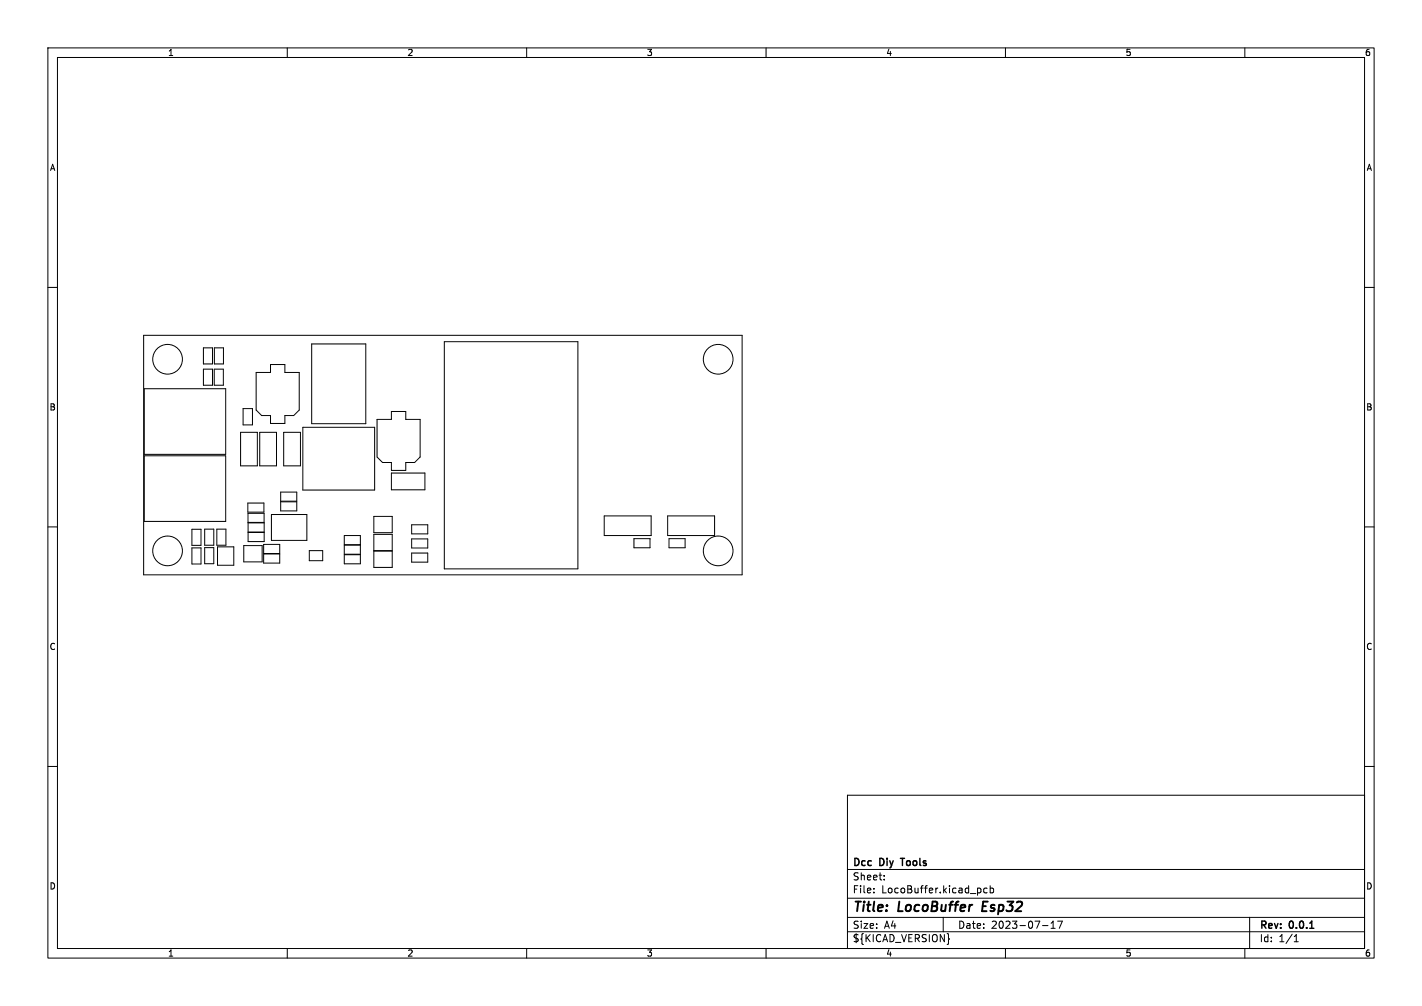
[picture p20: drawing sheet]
<svg xmlns="http://www.w3.org/2000/svg" width="297mm" height="210mm" viewBox="0 0 297 210" stroke-linecap="round" stroke-linejoin="round" font-family="sans-serif">
<defs><g id="words">
<g font-size="2.8">
<text x="178" y="190.9">Title:</text>
<text x="187.7" y="190.9">LocoBuffer</text>
<text x="206" y="190.9">Esp32</text>
</g>
<g font-size="2.1">
<text x="178" y="184">Sheet:</text>
<text x="178" y="181.2">Dcc</text>
<text x="183.8" y="181.2">Diy</text>
<text x="188.9" y="181.2">Tools</text>
<text x="178" y="186.7">File:</text>
<text x="184.1" y="186.7">LocoBuffer.kicad_pcb</text>
<text x="178" y="196.9">${KICAD_VERSION}</text>
<text x="178" y="194.1">Size:</text>
<text x="184.7" y="194.1">A4</text>
<text x="200" y="194.1">Date:</text>
<text x="207" y="194.1">2023-07-17</text>
<text x="263" y="194.3">Rev:</text>
<text x="263" y="196.9">Id:</text>
<text x="267.1" y="196.9">1/1</text>
<text x="269.4" y="194.3">0.0.1</text>
</g>
<g font-size="1.8">
<text x="35" y="11.9">1</text>
<text x="85" y="11.9">2</text>
<text x="135" y="11.9">3</text>
<text x="185" y="11.9">4</text>
<text x="235" y="11.9">5</text>
<text x="285" y="11.9">6</text>
<text x="10.3" y="35.9">A</text>
<text x="285.4" y="35.9">A</text>
<text x="10.3" y="85.9">B</text>
<text x="285.3" y="85.9">B</text>
<text x="10.3" y="135.9">C</text>
<text x="285.3" y="135.9">C</text>
<text x="10.3" y="185.9">D</text>
<text x="285.3" y="185.9">D</text>
<text x="35" y="199.9">1</text>
<text x="85" y="199.9">2</text>
<text x="135" y="199.9">3</text>
<text x="185" y="199.9">4</text>
<text x="235" y="199.9">5</text>
<text x="285" y="199.9">6</text>
</g>
</g></defs>
<g fill="none" stroke="#000" stroke-width=".21">
<path d="M10 10h277v190h-277zM12 12h273v186h-273zM60 10v2M110 10v2M160 10v2M210 10v2M260 10v2M10 60h2M285 60h2M30 70h125v50h-125zM42.5 77.1h1.9v3.3h-1.9zM42.5 72.6h1.9v3.4h-1.9z"/>
<path d="M44.7 77.1h1.9v3.3h-1.9zM44.8 72.6h1.9v3.4h-1.9zM53.5 77.7h3v-1.6h3v1.6h3v7.9l-1.2 1.1h-1.8v1.7h-3v-1.7h-1.9l-1.1-1.1zM65.1 71.8h11.3v16.6h-11.3zM92.8 71.3h27.9v47.5h-27.9zM30.1 81.1h17v13.7h-17zM30.1 95.1h17v13.7h-17zM50.3 90.3h3.4v7h-3.4zM50.8 85.3h1.9v3.4h-1.9zM54.3 90.3h3.4v7h-3.4zM59.3 90.3h3.4v7h-3.4zM63.3 89.2h15v13.1h-15z"/>
<path d="M78.7 87.5h3v-1.6h3v1.6h3v7.9l-1.1 1.1h-1.9v1.7h-3v-1.7h-1.8l-1.2-1.1zM81.7 98.8h7v3.4h-7zM10 110h2M40.1 110.5h1.9v3.3h-1.9zM40.1 114.4h1.9v3.3h-1.9zM42.8 110.5h1.9v3.3h-1.9zM42.8 114.3h1.9v3.4h-1.9zM45.3 110.5h1.9v3.3h-1.9zM45.4 114.2h3.4v3.8h-3.4zM50.9 113.9h3.9v3.4h-3.9zM51.8 105h3.3v1.9h-3.3zM51.8 107.2h3.4v1.9h-3.4z"/>
<path d="M51.8 109.2h3.4v1.9h-3.4zM51.8 111.2h3.4v1.9h-3.4zM55.1 113.6h3.3v1.9h-3.3zM55.1 115.6h3.3v1.9h-3.3zM56.7 107.4h7.4v5.4h-7.4zM58.6 102.7h3.4v1.9h-3.4zM58.6 104.8h3.4v1.9h-3.4zM64.6 114.9h2.8v2.2h-2.8zM71.9 115.8h3.4v1.9h-3.4zM71.9 111.8h3.4v1.9h-3.4zM71.9 113.8h3.4v1.9h-3.4zM78.1 107.8h3.8v3.4h-3.8z"/>
<path d="M78.1 111.5h3.8v3.4h-3.8zM78.1 115.1h3.8v3.4h-3.8zM86 115.5h3.3v1.9h-3.3zM86 109.5h3.3v2h-3.3zM86 112.5h3.3v1.9h-3.3zM126.2 107.7h9.8v4.1h-9.8zM132.4 112.5h3.4v1.9h-3.4zM139.5 107.7h9.7v4.1h-9.7zM139.7 112.5h3.4v1.9h-3.4zM285 110h2M10 160h2M285 160h2"/>
<path d="M177 166h108v32h-108zM60 198v2M110 198v2M160 198v2M177 194.5h108M177 191.5h108M177 187.5h108M177 181.5h108M182.5 186.3v.1M182.5 185.5v.1M184.7 183.6v.1M184.7 182.8v.1"/>
<path d="M197 191.5v3M198.1 195.8l.2 .2-.2 .2M204.8 185.5v.8M206.2 185.5l-.5-.1-.2 .3 .1 .6h.6M206.8 185.5l.4-.1 .3 .3-.1 .6h-.6M206.8 184.9v1.5M210 198v2M217.7 193.2h1.2M219.5 193.8h.9M219.5 192.7l.5-.4v1.5M220.9 192.3h1l-.7 1.5M260 198v2"/>
<path d="M261 191.5v6.5M270.3 196.6h.9M270.3 195.5l.4-.4v1.5"/>
<circle cx="35" cy="75" r="3.1"/>
<circle cx="150" cy="75" r="3.1"/>
<circle cx="35" cy="115" r="3.1"/>
<circle cx="150" cy="115" r="3.1"/>
</g>
<path d="M188.1 179.2h.8M273.6 193.8h.8" fill="none" stroke="#000" stroke-width=".3"/>
<path d="M205.4 188.2l-.3 2h1" fill="none" stroke="#000" stroke-width=".4"/>
<use href="#words"/>
</svg>
